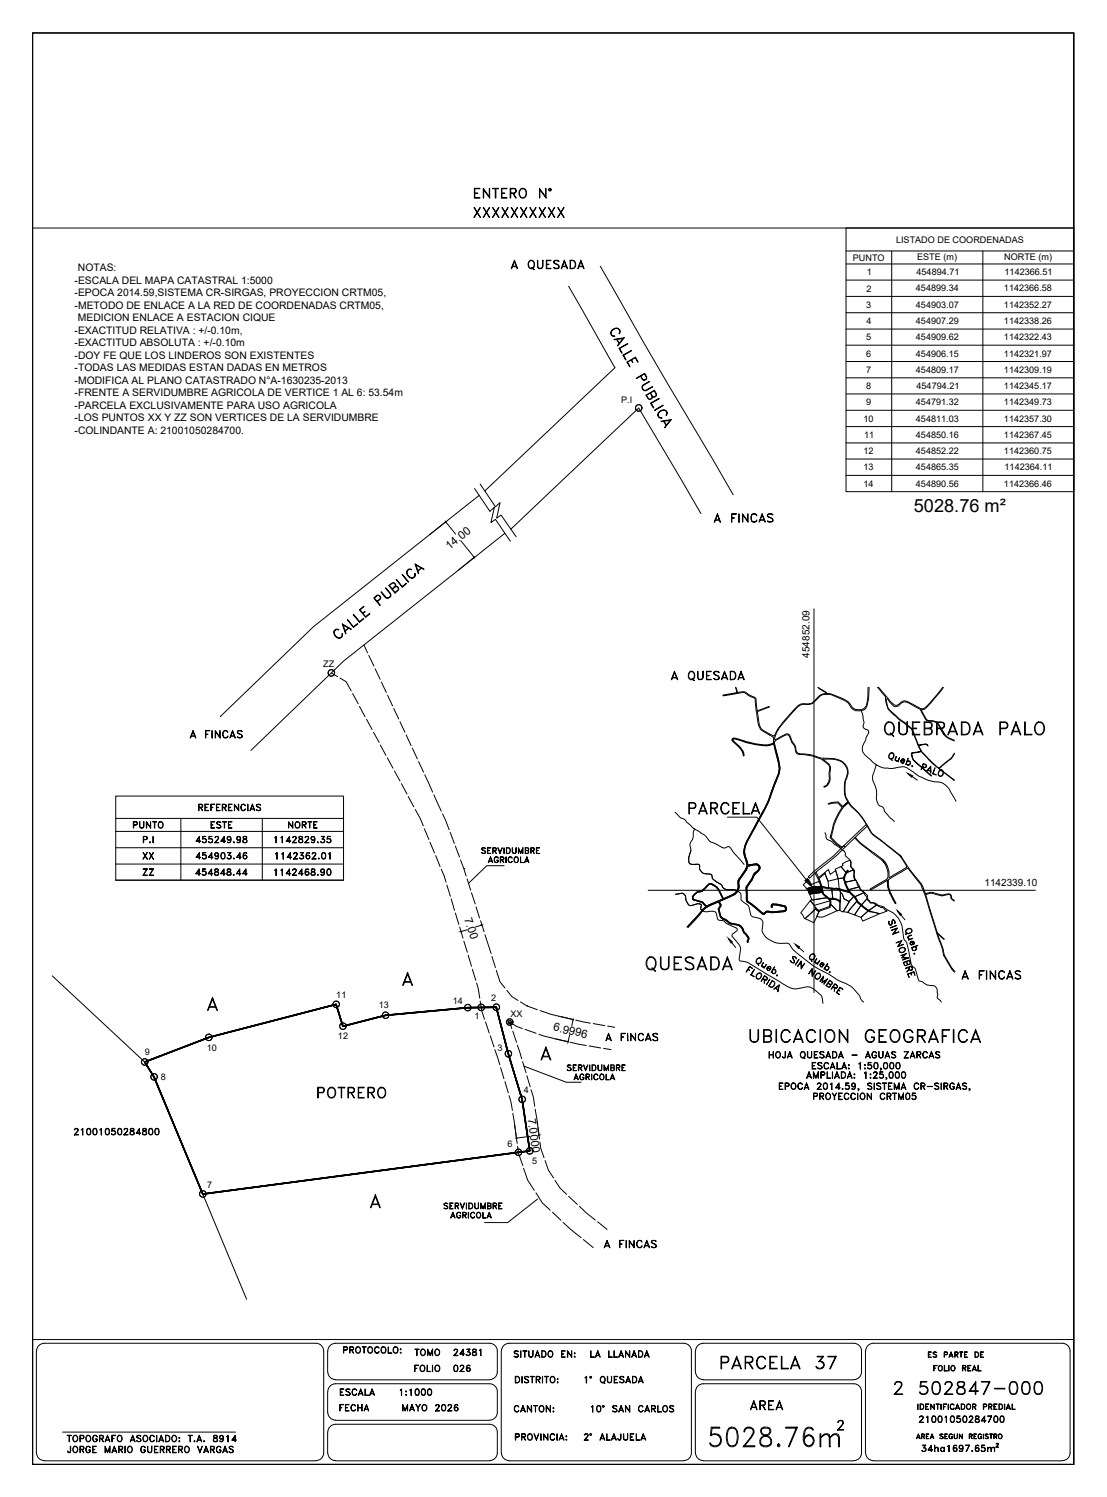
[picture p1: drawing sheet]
<svg xmlns="http://www.w3.org/2000/svg" width="340mm" height="460mm" viewBox="0 0 340 460" stroke-linecap="round" stroke-linejoin="round" font-family="sans-serif">
<defs><g id="words">
<text font-size="10.1" x="216.6" y="445.9">5028.76m</text>
<text font-size="8.4" x="270.6" y="227.5">QUEBRADA PALO</text>
<text font-size="7.9" x="197.2" y="299.5">QUESADA</text>
<g font-size="7.5">
<text x="229.3" y="321.4">UBICACION GEOGRAFICA</text>
<text x="220.1" y="421.9">PARCELA 37</text>
<text x="273.4" y="429.7">2 502847-000</text>
</g>
<text font-size="7.1" x="210.3" y="251.5">PARCELA</text>
<g font-size="6.6">
<text x="144.3" y="68.1">XXXXXXXXXX</text>
<text x="96.3" y="338.7">POTRERO</text>
</g>
<g font-size="6.2">
<text x="144.6" y="62.1">ENTERO N°</text>
<text x="155.9" y="84">A QUESADA</text>
<text x="205" y="210.3">A QUESADA</text>
<text x="229.3" y="434.6">AREA</text>
</g>
<g font-size="5.7">
<text x="218" y="161.6">A FINCAS</text>
<text x="294.2" y="302">A FINCAS</text>
</g>
<text font-size="5.6" x="280.7" y="157.3">5028.76 m²</text>
<g font-size="5.3">
<text x="57.1" y="227.9">A FINCAS</text>
<text x="59.6" y="250.5">REFERENCIAS</text>
<text x="39.9" y="255.8">PUNTO</text>
<text x="63.5" y="255.8">ESTE</text>
<text x="87.5" y="255.8">NORTE</text>
<text x="58.9" y="260.3">455249.98</text>
<text x="83.3" y="260.3">1142829.35</text>
<text x="42.7" y="265.3">XX</text>
<text x="58.9" y="265.3">454903.46</text>
<text x="42.7" y="270.2">ZZ</text>
<text x="58.9" y="270.2">454848.44</text>
<text x="83.3" y="270.2">1142468.90</text>
<text x="184.9" y="321">A FINCAS</text>
<text x="21.5" y="350">21001050284800</text>
<text x="184.5" y="384.5">A FINCAS</text>
<text x="156.6" y="418.4">SITUADO EN: LA LLANADA</text>
<text x="103.4" y="430">ESCALA</text>
<text x="121.7" y="430">1:1000</text>
<text x="103" y="435">FECHA</text>
<text x="122.4" y="435">MAYO 2026</text>
<text x="156.6" y="435.3">CANTON:</text>
<text x="180.3" y="435.3">10° SAN CARLOS</text>
<text x="178.2" y="443.8">2° ALAJUELA</text>
<text x="281.2" y="438.5">21001050284700</text>
<text x="19.4" y="447.7">JORGE MARIO GUERRERO VARGAS</text>
<text x="281.9" y="447.3">34ha1697.65m</text>
</g>
<g font-size="4.9">
<text x="146.8" y="263.5">SERVIDUMBRE</text>
<text x="148.9" y="266.3">AGRICOLA</text>
<text x="172.9" y="330.2">SERVIDUMBRE</text>
<text x="175" y="333">AGRICOLA</text>
<text x="248.7" y="339">PROYECCION CRTM05</text>
<text x="137.2" y="375.4">AGRICOLA</text>
<text x="104.4" y="417">PROTOCOLO:</text>
<text x="126.3" y="417.7">TOMO</text>
<text x="138.3" y="417.7">24381</text>
<text x="126.3" y="422.6">FOLIO</text>
<text x="138.3" y="422.6">026</text>
<text x="19.4" y="444.1">TOPOGRAFO ASOCIADO: T.A. 8914</text>
</g>
<g font-size="3.5">
<text x="138" y="168.9" transform="rotate(-39 138 168.9)">14.00</text>
<text x="142.6" y="282.4" transform="rotate(72 142.6 282.4)">7.00</text>
<text x="169.9" y="316.6" transform="rotate(13 169.9 316.6)">6.9996</text>
<text x="162.1" y="343.9" transform="rotate(82 162.1 343.9)">7.0000</text>
</g>
<g font-size="3.2">
<text x="23.9" y="83.4">NOTAS:</text>
<text x="22.9" y="87.2">-ESCALA DEL MAPA CATASTRAL 1:5000</text>
<text x="22.9" y="91.1">-EPOCA 2014.59,SISTEMA CR-SIRGAS, PROYECCION CRTM05,</text>
<text x="22.9" y="94.9">-METODO DE ENLACE A LA RED DE COORDENADAS CRTM05,</text>
<text x="23.9" y="98.8">MEDICION ENLACE A ESTACION CIQUE</text>
<text x="22.9" y="102.6">-EXACTITUD RELATIVA : +/-0.10m,</text>
<text x="22.9" y="106.5">-EXACTITUD ABSOLUTA : +/-0.10m</text>
<text x="22.9" y="110.3">-DOY FE QUE LOS LINDEROS SON EXISTENTES</text>
<text x="22.9" y="114.1">-TODAS LAS MEDIDAS ESTAN DADAS EN METROS</text>
<text x="22.9" y="117.9">-MODIFICA AL PLANO CATASTRADO N°A-1630235-2013</text>
<text x="22.9" y="121.8">-FRENTE A SERVIDUMBRE AGRICOLA DE VERTICE 1 AL 6: 53.54m</text>
<text x="22.9" y="125.6">-PARCELA EXCLUSIVAMENTE PARA USO AGRICOLA</text>
<text x="22.9" y="129.4">-LOS PUNTOS XX Y ZZ SON VERTICES DE LA SERVIDUMBRE</text>
<text x="22.9" y="133.3">-COLINDANTE A: 21001050284700.</text>
</g>
<g font-size="3.1">
<text x="248.7" y="202.1" transform="rotate(-90 248.7 202.1)">454852.09</text>
<text x="302.5" y="272.2">1142339.10</text>
</g>
<g font-size="2.8">
<text x="275.3" y="74.6">LISTADO DE COORDENADAS</text>
<text x="262" y="80.1">PUNTO</text>
<text x="281.7" y="79.8">ESTE (m)</text>
<text x="308.5" y="79.8">NORTE (m)</text>
<text x="266.2" y="89.6">2</text>
<text x="266.3" y="84.6">1</text>
<text x="281.4" y="89.6">454899.34</text>
<text x="281.6" y="84.6">454894.71</text>
<text x="308.4" y="89.6">1142366.58</text>
<text x="308.6" y="84.5">1142366.51</text>
<text x="266.1" y="94.6">3</text>
<text x="281.4" y="94.6">454903.07</text>
<text x="308.4" y="94.6">1142352.27</text>
<text x="266.2" y="99.6">4</text>
<text x="281.4" y="99.6">454907.29</text>
<text x="308.4" y="99.6">1142338.26</text>
<text x="266.1" y="104.5">5</text>
<text x="281.4" y="104.5">454909.62</text>
<text x="308.4" y="104.5">1142322.43</text>
<text x="266.1" y="109.6">6</text>
<text x="281.4" y="109.6">454906.15</text>
<text x="308.4" y="109.6">1142321.97</text>
<text x="266.1" y="114.6">7</text>
<text x="266.1" y="119.6">8</text>
<text x="281.4" y="114.6">454809.17</text>
<text x="281.6" y="119.6">454794.21</text>
<text x="308.4" y="114.6">1142309.19</text>
<text x="308.4" y="119.6">1142345.17</text>
<text x="190.8" y="124">P.I</text>
<text x="266.1" y="124.6">9</text>
<text x="281.4" y="124.6">454791.32</text>
<text x="308.4" y="124.6">1142349.73</text>
<text x="265.3" y="129.6">10</text>
<text x="281.4" y="129.6">454811.03</text>
<text x="308.4" y="129.6">1142357.30</text>
<text x="265.5" y="134.6">11</text>
<text x="281.4" y="134.6">454850.16</text>
<text x="308.4" y="134.6">1142367.45</text>
<text x="265.3" y="139.6">12</text>
<text x="281.4" y="139.6">454852.22</text>
<text x="308.4" y="139.6">1142360.75</text>
<text x="265.3" y="144.6">13</text>
<text x="265.3" y="149.6">14</text>
<text x="281.4" y="144.6">454865.35</text>
<text x="281.4" y="149.6">454890.56</text>
<text x="308.4" y="149.6">1142366.46</text>
<text x="308.6" y="144.6">1142364.11</text>
<text x="99.3" y="205.1">ZZ</text>
<text x="103.3" y="306.7">11</text>
<text x="116.3" y="309.7">13</text>
<text x="139.1" y="308.4">14</text>
<text x="150.9" y="307.6">2</text>
<text x="145.7" y="313.1">1</text>
<text x="156.8" y="312.4">XX</text>
<text x="63.6" y="323.1">10</text>
<text x="103.8" y="319.4">12</text>
<text x="152.8" y="323">3</text>
<text x="44.5" y="324.3">9</text>
<text x="49.4" y="331.8">8</text>
<text x="160.9" y="336">4</text>
<text x="155.9" y="352.6">6</text>
<text x="163.4" y="357.7">5</text>
<text x="63.6" y="365">7</text>
</g>
</g></defs>
<!-- layer: 1 -->
<g fill="none" stroke="#000" stroke-width=".31">
<path d="M145.8 150.1l4.7 7 1.4-1.2-1.1 4.7 1.4-1 4.6 6.7M147.5 148.7l4.7 7 1.4-1.2-1 4.7 1.3-.9 4.7 6.6M137 160.2l-5 4.1M137 160.5l3 3.6M141.7 166.3l3.9 4.9M145.8 171.2l-5 4M244.4 217.9l-.2 .2M285.8 216.2l-.2 .1M286.1 215.5l-.2 .3M236.3 225.8l1.4 .9M236.3 225.5l1.6 .7M238.8 224.4l-.3 .5"/>
<path d="M254.6 239.9l-.3 .8M35.6 265.5v5M105.5 265.5v5M154.9 266h-5.4l-5.5 5.4M16.1 299.9l28.4 26.5M141.6 286.2l.1 .3M143.5 285.7l-1.7 .5M147.9 284.3l-1.8 .5M148 284.2l.1 .2M170 319.1l4.7 1.1M171.6 312.3l4.7 1M175 318l-.4 1.9"/>
<path d="M176 313.5l-.4 1.8M161 327.6l13 5h4.5M158.1 345.7l.6 4.3M162.7 349.2l-3.9 .5M165 344.7l.6 4.3M165.4 348.8h.1M62.3 366.9l13.5 32.4M165.2 368.5l-9.2 7.2h-7.2"/>
</g>
<!-- layer: PARCELAS -->
<path d="M44.5 326.4l2.8 4.5 15 36 97-12.8-97 12.8-15-36-2.8-4.5 19.6-7.6 39.2-10.2 2 6.8 13.1-3.4 25.2-2.3 8.9-.2 3.6 14.3 4.3 14 2.4 15.9-3.5 .4 3.5-.4-2.4-15.9-4.3-14-3.6-14.3-8.9 .2-25.2 2.3-13.1 3.4-2-6.8-39.2 10.2z" fill="none" stroke="#000" stroke-width=".51"/>
<!-- layer: SERVIDUMBRE -->
<g fill="none" stroke="#000" stroke-width=".31">
<path d="M111.8 198.2l1.1 2.4M101.8 206.8l1.9 1.1M104.5 208.4l1.9 1.1 1.5 2.8M108.3 213.1l1.7 3.1M110.4 217.1l1.7 3.1M113.3 201.4l1.6 3.3M115.3 205.5l1.5 3.3M117.2 209.6l1.5 3.2M119.1 213.6l1.5 3.3M121 217.7l1.5 3.2M112.6 221l1.7 3.2M114.7 225l1.8 3.1"/>
<path d="M116.8 228.9l1.8 3.2M119 232.9l1.7 3.2M121.2 236.9l1.7 3.1M122.9 221.8l1.5 3.2M124.8 225.8l1.5 3.3M126.7 229.9l1.5 3.3M128.6 234l1.5 3.3M130.5 238.1l2.4 5.3M123.3 240.8l1.7 3.2M125.4 244.8l1.7 3.1M127.6 248.8l1.5 2.7 .9 2.3M130.4 254.7l1.4 3.3"/>
<path d="M132.1 258.8l1.4 3.3M133.3 244.2l2.3 5.1M136 250.1l2 4.9M138.3 255.8l1.3 3.4M139.9 260l1.3 3.4M254.4 247l1.1-.4 2-.2 1.4 1.5 1.5-1.4-1.5 1.4M254.6 247.2l1-.3 1.8-.2 1.3 1.4a21.9 21.9 0 0 0-3.7 9.3l1.9 2 1.7 1.2M260.5 246.8a14.3 14.3 0 0 0-4.5 7.9l-.7 2.6 1.9 1.9 1.6 1.2M133.9 262.9l1.3 3.4M135.6 267.1l1.4 4M137.3 272l1.1 3.4M138.6 276.3l1 3.4"/>
<path d="M141.5 264.3l1.7 4.9M142.5 266.9h.1M143.5 270.1l1.1 3.4M144.8 274.3l1.2 3.5M146.2 278.7l1.1 3.4M250.3 268.3l1.4 2.6-.4 .1M250.7 268l.8 1.6M251.7 270.9l.6 2.2a3.4 3.4 0 0 0 2 3 1.78 1.78 0 0 1 .5 2.5M253.4 268.4l-1.8 1.6M254.6 272.8l3 .3M257.7 273.1h.1M258.1 277.1a4.5 4.5 0 0 0-3.1-.8 2.75 2.75 0 0 1 0 2.6l-3.5 1.2-1.2-1.2 .3-.1 .9 .9"/>
<path d="M260.7 273.9l-.9-1.9a3.7 3.7 0 0 1 .6-4.6l.2 .1a3.8 3.8 0 0 0-.2 5.1l.6 1.2 1.4 1.5a11.5 11.5 0 0 0 5.1 4.7l-.2 .3a13.9 13.9 0 0 1-5.3-5l-1.1-1.1-4.1-1-1.1 .1-3.2-.7a3.6 3.6 0 0 0 4.2 3.6l1.4 .6M139.9 280.6l1.1 3.5M141.2 284.9l1 3.4M142.5 289.2l1.1 3.4M143.8 293.5l1 3.5M145.1 297.8l1.1 3.5M147.6 282.9l1.1 3.4M149 287.2l1.9 5.8M151.1 293.9l1.1 3.4M152.5 298.2l1.1 3.5 1.5 1.9M146.4 302.1l1 4.6M147.5 307.6l.5 2.9 .8 2.7"/>
<path d="M149.2 314l1.1 3.5M150.6 318.3l1.2 3.4M155.7 304.3l1.5 1.9 1.9 1.2M157.2 316.1l-.6-2 2.2 1.3 1.7 .7M157.5 316.9l1.2 3.4M159.9 307.9l1.9 1.2 3.3 1.2M161.3 316.3l3.4 1.2M161.8 309.1h.1M165.5 317.8l4.4 1.3M165.9 310.5l5.7 1.8M170.8 319.2l3.5 .9M172.5 312.4l3.5 .9"/>
<path d="M176.8 313.5l4.6 .9M182.2 314.5l3.6 .7M152 322.5l1.5 4.7M153.8 328.1l1 3.4M155.1 332.4l1 3.4M156.4 336.7l1 4.5M158.9 321.1l1.4 4.2M160.5 326.2l1.1 3.5M161.9 330.5l1 3.5M163.1 334.9l.7 2.1 .5 2.9M175.1 320.3l5 1M181 321.4l3.5 .6"/>
<path d="M157.5 342.1l.7 4.8M158.4 347.8l.5 3.6M159 352.3l.3 2.2 1.3 3.7M160.8 359l1.3 3.7 2 3.1M164.4 340.8l.8 4.8M165.3 346.5l.4 3.5M165.9 350.9l.2 1.9 1 3M167.4 356.6l1.1 3 1.6 2.4M164.7 366.6l1.9 3.1 2.4 2.2M169.7 372.5l2.6 2.5M170.5 362.7l1.6 2.5 2 1.8M173 375.6l5.5 4.7"/>
<path d="M174.7 367.6l2.7 2.5M178 370.7l4.9 4.2M183.6 375.4l2.9 2.4M179.2 380.9l3 2.5"/>
</g>
<!-- layer: Calles -->
<g fill="none" stroke="#000" stroke-width=".31">
<path d="M248.3 270.2l1 1.6 2.6-1.1 .4 1.4 .4 .3-2.3 .3-.1-.3-2.3 .7-1.2-1.2zM248.7 274.7l4-.5 .3 .5 1.2 1.1-4.8 .8zM247.3 282.3l3.3-3.1 1.1 .8-1.6 3.5z"/>
<circle cx="196.2" cy="125.4" r="1"/>
<circle cx="196.2" cy="125.3" r=".98"/>
<circle cx="101.8" cy="206.8" r=".98"/>
<circle cx="64.1" cy="318.8" r="1.02"/>
<circle cx="64.2" cy="318.8" r=".98"/>
<circle cx="103.2" cy="308.6" r="1.02"/>
<circle cx="103.3" cy="308.6" r=".98"/>
<circle cx="105.3" cy="315.3" r=".98"/>
<circle cx="105.4" cy="315.3" r=".98"/>
<circle cx="118.5" cy="312" r=".98"/>
<circle cx="143.7" cy="309.6" r="1"/>
<circle cx="143.7" cy="309.6" r=".98"/>
<circle cx="147.8" cy="309.6" r="1"/>
<circle cx="147.9" cy="309.6" r=".98"/>
<circle cx="152.4" cy="309.5" r=".98"/>
<circle cx="152.5" cy="309.5" r=".98"/>
<circle cx="156.5" cy="314.1" r=".49"/>
<circle cx="156.6" cy="314.1" r=".98"/>
<circle cx="156.6" cy="314.1" r=".48"/>
<circle cx="44.5" cy="326.4" r="1"/>
<circle cx="44.5" cy="326.3" r=".98"/>
<circle cx="47.3" cy="330.9" r="1.02"/>
<circle cx="47.3" cy="330.9" r=".98"/>
<circle cx="156.2" cy="323.8" r="1"/>
<circle cx="156.2" cy="323.8" r=".98"/>
<circle cx="160.4" cy="337.8" r="1"/>
<circle cx="160.4" cy="337.8" r=".98"/>
<circle cx="159.3" cy="354.1" r="1"/>
<circle cx="159.3" cy="354.1" r=".98"/>
<circle cx="162.7" cy="353.7" r="1"/>
<circle cx="162.8" cy="353.6" r=".98"/>
<circle cx="62.3" cy="366.9" r="1"/>
<circle cx="62.3" cy="366.9" r=".98"/>
</g>
<!-- layer: MACHOTE$0$4 -->
<path d="M10 70.1h319.9M10 411.6h319.9" fill="none" stroke="#000" stroke-width=".31"/>
<path d="M10 10.1h319.9v440h-319.9z" fill="none" stroke="#000" stroke-width=".51"/>
<!-- layer: TEX -->
<g fill="none" stroke="#000" stroke-width=".31">
<path d="M158.3 422.9h.7a1.11 1.11 0 0 1 .7 1.1 1.11 1.11 0 0 1-.7 1h-.7zM158.4 423.1a.97 .97 0 0 1 1.1 .5 .97 .97 0 0 1-.2 1.2h-.9zM160.3 422.9l.1 2.1zM161.1 423.3a.81 .81 0 0 1 1.3 0l-.5-.2-.7 .2 .1 .3 1 .6 .1 .5-.2 .1a.81 .81 0 0 1-1.1-.1l.4 .1 .8-.1-.1-.5-1-.6zM162.9 422.9l1.2 .2zM163.4 423.1v1.9l.2-1.9M164.8 423.9l.9-.1 .2-.5-.4-.2h-.7l-.1 1.9v-2.1l1.2 .2v.7l-1.1 .2M165.3 424l.6 1-.5-1M166.6 422.9l.1 2.1zM167.3 422.9l1.2 .2zM167.8 423.1v1.9l.2-1.9M169.2 423.3l.2-.2a.99 .99 0 0 1 1.2 .6 .99 .99 0 0 1-.7 1.3 1.07 1.07 0 0 1-.7-1.7z"/>
<path d="M169.4 423.1a.86 .86 0 0 1 1.1 .9 .86 .86 0 0 1-1.1 .8l-.3-.6zM171.2 423.7l.3 .1zM171.3 423.7l.1 .1zM171.3 424.7l.1 .3zM171.3 424.8h.1M179.7 423.3l.5-.4v2.1l-.1-1.9zM184.6 423.3l.4-.4a1.02 1.02 0 0 1 1 1.1 1.02 1.02 0 0 1-1 1l-.6-.8zM184.8 423.1h.2a.87 .87 0 0 1 .8 1 .87 .87 0 0 1-1 .7 1.16 1.16 0 0 1 0-1.7zM185.2 424.7l.6 .5zM186.6 422.9l.2 1.8 .3 .1h.5l.2-.4 .1-1.5v1.5l-.3 .4-.5 .2-.4-.3zM188.7 422.9h1.1l-1 .2v1.7l1 .2h-1.1zM188.8 423.9h.6l-.6 .1"/>
<path d="M190.6 423.1a.81 .81 0 0 1 1.1 .2l-.4-.2-.8 .2 .1 .3 1 .6 .1 .5a.81 .81 0 0 1-1.3 0l.5 .1 .7-.1-.1-.6-1-.5-.1-.3zM192.4 424.5h1.1M192.5 424.4h.9M193 422.9l.7 2.1-.7-1.7-.8 1.7zM194.3 422.9a1.09 1.09 0 0 1 1.3 .6 1.09 1.09 0 0 1-.3 1.3l-1 .2zM194.4 423.1h.5a.96 .96 0 0 1 .7 .9 .96 .96 0 0 1-.7 .8h-.5zM196.3 424.5h1.1M196.4 424.4h1M196.9 422.9l.7 2.1-.7-1.7-.8 1.7zM19.2 440.1h53.1M158.4 441.5l1-.1v-.6l-1-.1-.1 1.9v-2l1.1 .1 .2 .3-.2 .5-1 .1M160.3 441.5l1-.1v-.6l-1-.1-.1 1.9v-2l1.1 .1 .2 .3-.2 .5-1 .1"/>
<path d="M160.8 441.6l.7 1-.6-1M162.2 440.8a.93 .93 0 0 1 1.3 .2 .93 .93 0 0 1-.1 1.3 .93 .93 0 0 1-1.3-.2 .93 .93 0 0 1 .1-1.3zM162.4 440.8a.63 .63 0 0 1 .7-.1 .63 .63 0 0 1 .3 .7 .82 .82 0 0 1-.7 1.1 1.04 1.04 0 0 1-.3-1.7zM164 440.6l.8 1.7 .7-1.7-.7 2zM166.1 440.6l.1 2zM167 440.6l1.2 1.7 .1-1.7v2l-1.2-1.8-.1 1.8zM169.2 440.8l.7-.2 .5 .4a.7 .7 0 0 0-.8-.3 .7 .7 0 0 0-.5 .7v.4a.7 .7 0 0 0 .5 .7 .7 .7 0 0 0 .8-.4 .82 .82 0 0 1-1.1 .4 .82 .82 0 0 1-.3-1.1zM171.1 440.6l.1 2zM172 442.1h1.1M172 442h1M172.5 440.6l.8 2-.8-1.8-.7 1.8zM173.9 442.4l.2 .1z"/>
<path d="M173.9 441.2l.2 .3zM173.9 441.4h.1M282.1 440.7l.6 1.4-.6-1.3-.5 1.3zM283.1 440.7l.9 .2-.1 .5h-.7l.8-.2-.1-.4-.7-.1v1.4zM284.6 442.1v-1.4h.8h-.9v1.4M286.3 440.7l.6 1.4-.6-1.3-.5 1.3zM288.7 440.8l.4-.1 .7 .1h-1l.1 .4 .8 .3 .1 .4-.4 .2-.7-.2a.5 .5 0 0 0 .6 .2 .5 .5 0 0 0 .3-.6l-.8-.3zM290.3 442.1v-1.4h.8h-.8v1.4M291.7 440.8l.5-.1 .4 .3a.59 .59 0 0 0-.8-.1 .59 .59 0 0 0-.1 .8 .59 .59 0 0 0 .8 .1v-.3h-.3h.4a.58 .58 0 0 1-.7 .6 .58 .58 0 0 1-.4-.9zM293.1 440.7l.1 1 .4 .4 .5-.4v-1v1l-.2 .4-.7-.2zM294.7 440.7l.9 1.2 .1-1.2v1.4l-.9-1.3-.1 1.3zM297.8 440.7l.9 .2-.1 .4-.8 .1 .8-.2-.1-.4-.7-.1v1.4z"/>
<path d="M299.3 442.1v-1.4h.7h-.8v1.4M300.6 440.8l.6-.1 .4 .3a.58 .58 0 0 0-.8-.2 .58 .58 0 0 0-.3 .7 .48 .48 0 0 0 .5 .6 .48 .48 0 0 0 .5-.6h-.3h.4a.58 .58 0 0 1-.8 .6 .58 .58 0 0 1-.3-.9zM302.1 440.7v1.4zM302.6 440.8l.4-.1 .6 .1h-.9l.1 .4 .7 .3v.6l-.9-.2h.9v-.4l-.7-.3zM304 440.7h.9zM304.4 440.7v1.4l.1-1.4M305.3 440.7l1 .2-.2 .5h-.7l.8-.2-.1-.4-.7-.1v1.4z"/>
<circle cx="181.5" cy="423.2" r=".29"/>
<circle cx="181.5" cy="423.2" r=".16"/>
<circle cx="307.2" cy="441.3" r=".62"/>
<circle cx="307.3" cy="441.3" r=".7"/>
</g>
<!-- layer: MARCO-INTERNO -->
<g fill="none" stroke="#000" stroke-width=".31">
<path d="M97 412.8h-83.4a2.38 2.38 0 0 0-2.4 2.4v31.3M97.1 412.8a2.38 2.38 0 0 1 2.3 2.4v31.3M100.6 415.2v6.4M100.7 415.2a2.38 2.38 0 0 1 2.4-2.4h47.3a2.38 2.38 0 0 1 2.4 2.4v6.4M154 415.2v31.3M156.4 412.8h53.6M156.4 412.8a2.38 2.38 0 0 0-2.3 2.4M210 412.8a2.38 2.38 0 0 1 2.4 2.4v31.3M213.6 415.2v6.4M213.7 415.2a2.38 2.38 0 0 1 2.4-2.4h46.2a2.38 2.38 0 0 1 2.4 2.4v6.4M265.9 415.2v31.3M268.3 412.8h58.1a2.38 2.38 0 0 1 2.3 2.4v31.3"/>
<path d="M268.3 412.8a2.38 2.38 0 0 0-2.4 2.4M100.6 427.6v6.5M100.7 421.6a2.38 2.38 0 0 0 2.4 2.4M100.7 427.6a2.38 2.38 0 0 1 2.4-2.4h47.3a2.38 2.38 0 0 1 2.4 2.4v6.5M100.7 434a2.38 2.38 0 0 0 2.4 2.4M103.1 424h47.3M103.1 436.5h47.3M152.8 421.6a2.38 2.38 0 0 1-2.4 2.4M152.8 434a2.38 2.38 0 0 1-2.4 2.4M213.6 427.6v18.9M213.7 421.6a2.38 2.38 0 0 0 2.4 2.4M213.7 427.6a2.38 2.38 0 0 1 2.4-2.4h46.2a2.38 2.38 0 0 1 2.4 2.4v18.9"/>
<path d="M216 424h46.3M264.7 421.6a2.38 2.38 0 0 1-2.4 2.4M11.2 446.5a2.38 2.38 0 0 0 2.4 2.3M13.6 448.9h83.4M99.4 446.5a2.38 2.38 0 0 1-2.3 2.3M100.6 440.1v6.4M100.7 440.1a2.38 2.38 0 0 1 2.4-2.4h47.3a2.38 2.38 0 0 1 2.4 2.4v6.4M100.7 446.5a2.38 2.38 0 0 0 2.4 2.3M103.1 448.9h47.3M152.8 446.5a2.38 2.38 0 0 1-2.4 2.3M154.1 446.5a2.38 2.38 0 0 0 2.3 2.3M156.4 448.9h53.6"/>
<path d="M212.4 446.5a2.38 2.38 0 0 1-2.4 2.3M216 448.9h46.3M264.7 446.5a2.38 2.38 0 0 1-2.4 2.3M265.9 446.5a2.38 2.38 0 0 0 2.4 2.3M268.3 448.9h58M328.7 446.5a2.38 2.38 0 0 1-2.3 2.3"/>
</g>
<!-- layer: LP -->
<path d="M174.7 88l14.2 25-40 37.9M184.4 81.8a2017 2017 0 0 0 34.5 59.3l6.3 10.9M147.2 152.2l-50.9 40.4-28.7 27.6M215.3 157.8l-19.1-32.4-39.3 37.2M155.1 163.9l-49.5 39.2-28.5 27.5" fill="none" stroke="#000" stroke-width=".31"/>
<!-- layer: 2 -->
<g fill="none" stroke="#000" stroke-width=".31">
<path d="M188.2 101.2a1.28 1.28 0 0 1 1.5-.4 1.28 1.28 0 0 1 .7 1.5l-.2 .3a1.15 1.15 0 0 0-.3-1.6 1.15 1.15 0 0 0-1.6 .4 1.02 1.02 0 0 0-.6 .9 1.02 1.02 0 0 0 .6 .9l.5 .1a1.13 1.13 0 0 1-1.2-.7 1.13 1.13 0 0 1 .6-1.4zM188.6 104.3l3.2-.5-2.1 2.5 1.7-2.3zM189.4 104.2l.8 1.5M189.5 104.3l.8 1.2M190.2 107l2.6-1.4-2.4 1.5 .7 1.4zM191.4 109.1l2.6-1.4-2.4 1.5 .7 1.4zM192.6 111.3l2.6-1.5 .8 1.4-.9-1.3-2.3 1.4 .7 1.4zM194.1 110.6l.3 .7-.5-.7M196.9 115.5l.5 1.1a.71 .71 0 0 0 .8 0 .71 .71 0 0 0 .4-.7l-.6-1-2.5 1.3 2.6-1.5 .6 1.5a.8 .8 0 0 1-1.3 .4l-.6-1M197.3 118.6l2.2-1.4-1.8 1.2a.87 .87 0 0 0-.2 1.1 .87 .87 0 0 0 1.1 .4l1.8-1.1-1.8 1.2a1.04 1.04 0 0 1-1.1-.3 1.04 1.04 0 0 1-.2-1.1zM199.8 123.9l2.6-1.5 .2 .1-2.5 1.4 .8 1.4zM199.9 120.7l.8 1.2 .8-.5-.5-1.3-2.4 1.3 .9 1.2 .8-.5-.5-1.3"/>
<path d="M200.3 121.6l.1 .7-.9 .5-.5-.4-.6-1 2.6-1.5 .7 1.5a.77 .77 0 0 1-1.1 .6l-.4-.3M201.1 126l2.5-1.5 .2 .1zM202.6 126.4a1.33 1.33 0 0 1 1.4-.5 1.33 1.33 0 0 1 1 1.1l-.3 .7 .2-.6a1.01 1.01 0 0 0-1.6-.9 1.24 1.24 0 0 0-.8 2l.8 .3a1.11 1.11 0 0 1-1.2-.8 1.11 1.11 0 0 1 .5-1.3zM203.1 129.4l3.1-.5-2 2.6 1.7-2.3zM203.8 129.4l.9 1.4M204 129.4l.7 1.2M121.7 178.1l1.9 2.1 1.2-1 .1 .2-1.3 1zM123.5 176.6l2 2.2-.1 .1zM125.1 175.3a.96 .96 0 0 1 1.4-.3 1.05 1.05 0 0 0-1.3 .3 1.05 1.05 0 0 0 0 1.3 1.28 1.28 0 0 0 2.1 .5l.2-.9a1.09 1.09 0 0 1-.5 1.4 1.09 1.09 0 0 1-1.4-.3 1.56 1.56 0 0 1-.5-2zM127.5 173.3l2.8 1.6-2.5-1.3 .7 2.7zM129.4 174.5l-1.1 .9M129.6 174.5l-1.3 1.1"/>
<path d="M102.7 193.8a1.04 1.04 0 0 1 1.4-.3 1.05 1.05 0 0 0-1.2 .3 1.05 1.05 0 0 0 0 1.3 1.33 1.33 0 0 0 2.1 .5v-.8a1.01 1.01 0 0 1-.4 1.3 1.01 1.01 0 0 1-1.3-.4 1.69 1.69 0 0 1-.6-1.9zM105.2 191.7l2.8 1.6-.2 .1-2.4-1.3 .8 2.7zM106.7 190.5l1.9 2.1 1.2-1 .1 .1-1.3 1.1zM107.1 192.9l-1.2 1M107.3 192.9l-1.4 1.2M108.5 188.9l.1-.1 1.9 2.2 1.3-.9-1.4 1.1zM110.4 187.4l1.4-1.1-1.2 1.1 1.7 2.1 1.2-1 .2 .1-1.4 1.1zM111.4 188.4l.7-.5 .1 .1-.7 .5M115.8 184.7l.9-.6a.69 .69 0 0 0 0-.9 .69 .69 0 0 0-.8-.2l-.9 .8 1.8 2.2-.1 .1-1.9-2.4 1-.8h.5a.78 .78 0 0 1 .5 1.2l-.8 .8M117 182l.2-.2 1.3 1.7a.87 .87 0 0 0 1.1 0 .87 .87 0 0 0 .2-1.1l-1.4-1.7 1.6 1.6a1.03 1.03 0 0 1-.3 1.4 1.03 1.03 0 0 1-1.3-.1zM120.5 180.9l1-1-.3-.6-.4-.1-1.2 .7 1.7 2.1 1.1-1-.4-.6-.3-.2-1.1 .9M121.2 180.3a.81 .81 0 0 1 .9 0 .81 .81 0 0 1 .4 .8l-1.2 1.2-1.9-2.4 .9-.7 .7-.2 .5 .5-.2 .9"/>
<path d="M125.2 298.8l1.5 4h-.1l-1.4-3.4-1.3 3.4h-.2zM64.1 309.5h2.3M64.3 309.3h1.9M65.3 306.5l1.5 4h-.2l-1.3-3.4-1.4 3.4h-.1zM124.1 301.8h2.3M124.3 301.7h1.9M166.6 324.8h2.2M166.8 324.6h1.9M167.7 321.7l1.5 4h-.2l-1.3-3.4-1.3 3.4h-.2zM114.2 370.2h2.3M114.4 370h1.9M115.3 367.1l1.5 4h-.2l-1.3-3.4-1.3 3.4h-.2z"/>
<path d="M136.4 369.9l.4-.2 .8 .2h-1.1l.1 .4 .8 .3 .2 .6-.4 .3-.8-.3a.57 .57 0 0 0 .7 .2 .57 .57 0 0 0 .3-.6l-.9-.5zM138.3 369.8l.9-.1h-1v1.8M139.9 370.6l.9-.2v-.5l-.9-.1-.1 1.7v-1.8l1 .2v.7h-.9M141.4 369.7l.6 1.5 .7-1.5-.7 1.8zM143.3 369.7v1.8zM144 369.7h.7a1.01 1.01 0 0 1 .5 .9 1.01 1.01 0 0 1-.5 .9h-.7zM145.8 369.7l.2 1.5 .4 .2 .5-.2 .1-1.5-.1 1.5-.4 .3-.4-.1-.3-.4zM147.7 369.7l.7 1.5 .7-1.5v1.8l-.1-1.4-.6 1.4-.6-1.4-.1 1.4zM150.4 370.6l.4-.2v-.5l-1-.2v1.8M151.6 370.6l.8-.2v-.5l-.8-.1-.2 1.7v-1.8l1.1 .2-.1 .7h-.8M153.3 369.8l.9-.1h-1v1.8h1l-.9-.1M153.3 370.6h.5h-.5"/>
</g>
<!-- layer: 1 -->
<path d="M136.9 160.4l.1 .2zM145.5 171.2l.2 .1zM141.6 286.3l.2-.1zM147.8 284.3h.2zM174.5 319.9v.2zM165.4 348.8h.2z" fill="#000" stroke="#000" stroke-width=".31"/>
<!-- layer: Datos -->
<g fill="none" stroke="#000" stroke-width=".31">
<path d="M285.2 415.4h.9l-.9 .1v1.5l.9 .1h-.9zM285.2 416.2h.6l-.6 .1M286.6 415.6l.4-.2 .8 .2h-1.1l.3 .5 .7 .4-.1 .5-.6 .1-.4-.3 .4 .2 .7-.2-.2-.4-.8-.4zM286.8 419.6h1l-.8 .1v1.6zM288.4 419.8a.69 .69 0 0 1 .9 0 .69 .69 0 0 1 .2 .9 .68 .68 0 0 1-.9 .6 .68 .68 0 0 1-.4-1zM290.1 419.6l.1 1.6 .9 .1h-1zM290.1 416.2l.9-.1v-.5l-.9-.1v1.6v-1.7l.9 .2v.6l-.9 .1M291.5 419.6v1.7zM291.7 416.7h.9M291.7 416.7h.8M292.2 415.4l.6 1.7-.6-1.5-.7 1.5zM292.4 419.7a.76 .76 0 0 1 1.1 .8 .76 .76 0 0 1-1.2 .5l-.2-.7z"/>
<path d="M293.4 416.2l.8-.1v-.5l-.8-.1-.1 1.6v-1.7l1 .2-.1 .6-.8 .1M293.8 416.3l.5 .8-.5-.8M294.8 415.4l1 .1zM295.2 415.5v1.6l.1-1.6M296.3 415.4h.9l-.8 .1v1.5l.8 .1h-.9zM296.4 416.2h.5l-.5 .1M299.3 419.6l.7 1.7-.7-1.5-.7 1.5zM299.5 415.4h.6a.87 .87 0 0 1 .6 .9 .87 .87 0 0 1-.6 .8h-.6zM299.6 415.5h.5a.86 .86 0 0 1 0 1.5h-.5zM300.4 419.6l.1 1.6 .9 .1h-1zM301.2 415.4h1l-.9 .1v1.5l.9 .1h-1zM301.3 416.2h.5l-.5 .1"/>
<path d="M281.9 431.4l.1 1.7zM282.6 431.4h.6a.87 .87 0 0 1 .6 .9 .87 .87 0 0 1-.6 .8h-.6zM282.8 431.5a.79 .79 0 0 1 .9 .8 .79 .79 0 0 1-.9 .7zM284.4 431.4v1.7M284.4 432.2h.5l-.5 .1M284.4 431.5v1.5M285.9 431.4l1.1 1.5v-1.5v1.7l-1-1.5-.1 1.5zM287 420.4h.4l-.4 .1M288 431.5v1.6l.1-1.6M289.1 431.4v1.7zM289.8 431.4h1l-.9 .1v1.6zM289.9 432.2h.5l-.5 .1"/>
<path d="M291.3 431.4v1.7zM292 431.6l.7-.2 .4 .4-.2-.2a.71 .71 0 0 0-1 .7 .71 .71 0 0 0 1 .6l.2-.2v.2a.81 .81 0 0 1-1.2-.1 .81 .81 0 0 1 .1-1.2zM294.1 431.4l.7 1.7-.7-1.5-.6 1.5zM295.3 431.4h.5a.87 .87 0 0 1 .6 .9 .87 .87 0 0 1-.6 .8h-.5zM295.4 431.5a.79 .79 0 0 1 1 .8 .79 .79 0 0 1-1 .7zM295.8 420.4l.7-.1 .2-.4-.9-.2-.1 1.6v-1.7l1 .2v.5l-.9 .2M296.2 420.5l.5 .8-.5-.8M297.4 421.2v-1.5l.9-.1h-1v1.7M297.4 420.4h.5l-.5 .1M298.8 432.2l.9-.1v-.5l-.9-.1v1.6v-1.7l.9 .1 .1 .3-.1 .4-.9 .1M298.8 420.9h1M298.9 420.8h.8"/>
<path d="M299.3 432.3l.5 .8-.5-.8M302.2 432.2h.6l.3-.4-.3-.3h-.6l-.1 1.6v-1.7l1 .2v.5l-.9 .2M303.8 432.2l.8-.1v-.5l-.8-.1-.1 1.6v-1.7l1 .2-.1 .6-.8 .1M304.2 432.3l.5 .8-.4-.8M305.3 431.4v1.7M305.4 432.2h.5l-.5 .1M305.4 431.5v1.5M306.9 431.4h.6a.91 .91 0 0 1 .5 .9 .91 .91 0 0 1-.5 .8h-.6zM307 431.5a.85 .85 0 0 1 .9 .4 .85 .85 0 0 1-.1 1l-.8 .1zM308.5 431.4l.2 1.7zM309.8 431.4l.7 1.7-.7-1.5-.7 1.5zM310.9 431.4l.1 1.6 .9 .1h-1z"/>
<circle cx="288.9" cy="420.4" r=".7"/>
<circle cx="292.8" cy="420.4" r=".7"/>
<circle cx="297.6" cy="432.2" r=".77"/>
<circle cx="297.6" cy="432.2" r=".71"/>
</g>
<!-- layer: 0 -->
<g fill="none" stroke="#000" stroke-width=".31">
<path d="M250.1 187.1v117.9M273.4 231.5a.76 .76 0 0 1 .9-.1 .76 .76 0 0 1 .3 .9l-.2 .5a.74 .74 0 0 1-.9 .4 .74 .74 0 0 1-.4-1zM273.5 231.6a.63 .63 0 0 1 .8-.1 .63 .63 0 0 1 .2 .8l-.1 .5a.67 .67 0 0 1-.9 .4 .67 .67 0 0 1-.4-.9zM273.7 233l.4 .6zM275.3 232.4l-.2 1.2 .9 .1-.6 .2-.4-.3zM276.3 232.8l-.4 1.3zM276.9 233.6l.9 .3v-.4a.53 .53 0 0 0-.7-.1 .53 .53 0 0 0-.1 .7 .53 .53 0 0 0 .7 .2v.1a.65 .65 0 0 1-.9-.2 .65 .65 0 0 1 .2-.9 .65 .65 0 0 1 .9 .3v.4l-1-.3M278.7 234a.65 .65 0 0 1 .9 .2 .65 .65 0 0 1-.3 .9 .65 .65 0 0 1-.9-.4l.4 .3a.58 .58 0 0 0 .8-.3 .58 .58 0 0 0-.5-.8zM279 233l-.7 1.9zM280.1 235.4h.3l-.2 .2zM280.2 235.4h.1M283.4 235.5l.9 .3 .2-.6-.8-.4-.7 1.8 .6-1.9 .8 .2 .3 .5-.7 .5-.7-.2"/>
<path d="M284.9 236.7l1.1 .4M285 236.6l.9 .3M285.9 235.5l.1 2.1-.2-1.9-1.3 1.4zM287.2 235.9l-.6 1.8 1 .5-1.1-.4zM288.5 237.1a.67 .67 0 0 1 .8-.4 .67 .67 0 0 1 .5 .9 .9 .9 0 0 1-1.2 .8 .89 .89 0 0 1-.1-1.3zM288.5 236.9a.74 .74 0 0 1 1-.2 .74 .74 0 0 1 .3 .9 .86 .86 0 0 1-1.1 1 .86 .86 0 0 1-.3-1.5zM199.1 273.6h119M229.9 297.8l.4 .4-.5-.3M230.3 297l.9 .7-.9-.6-1 1.6zM231.7 297.8l-.9 1.8 .8 .6-1-.6zM232.6 294.7a.83 .83 0 0 1 1.3-.1 .83 .83 0 0 1-.2 1.3l-.5 .3a.83 .83 0 0 1-.9-.5 .83 .83 0 0 1 .3-1zM232.6 299.3a.83 .83 0 0 1 1.3-.1 .83 .83 0 0 1-.2 1.3 .77 .77 0 0 1-1.1 .3 .77 .77 0 0 1-.3-1.1z"/>
<path d="M232.7 294.7l.2-.2a.64 .64 0 0 1 .8 .1 .64 .64 0 0 1 .1 .8 .85 .85 0 0 1-1.2 .6 .85 .85 0 0 1 .1-1.3zM232.7 299.4a.67 .67 0 0 1 .9-.3 .67 .67 0 0 1 .2 1l-.4 .6-.7 .1-.4-.4zM232.9 295.9l.1 .7zM234.5 295.7l-.4 1.1 .8 .3-.6 .1-.4-.4zM235.4 296.3l-.7 1.2zM235.8 297.3l.9 .5 .1-.4a.55 .55 0 0 0-1-.1 .55 .55 0 0 0 .5 .9h.2a.65 .65 0 0 1-.9-.4 .65 .65 0 0 1 .4-.8 .65 .65 0 0 1 .9 .4l-.2 .5-.9-.6M237.5 298a.63 .63 0 0 1 .8 .4 .63 .63 0 0 1-.4 .8 .63 .63 0 0 1-.8-.6l.3 .4a.59 .59 0 0 0 .8-.2 .59 .59 0 0 0-.3-.8zM237.9 297.1l-1 1.7zM238.6 299.6l.2 .3h-.2zM238.7 299.7h.1M243.5 294.1l.3-.2a.76 .76 0 0 1 .9 .8l-.6-.7h-.5l-.1 .4 .6 1-.2 .5-.6-.1-.5-.7 .9 .8 .3-.5zM245.4 294.8l-1.1 1.7z"/>
<path d="M246.1 295.3l.1 2.1 1-1.3-1.1 1.6v-2.1l-1.1 1.4zM249 293.4a.82 .82 0 0 1 1.3 0 .82 .82 0 0 1-.3 1.3 .76 .76 0 0 1-1.1 .2 .76 .76 0 0 1-.2-1.1zM249.2 294.7l.2 .7zM249.5 297.6l.1 2.1 1-1.3-1.1 1.6-.1-2.1-1 1.3zM250.8 299.4a.76 .76 0 0 1 1-.3 .76 .76 0 0 1 .2 1.1l-.3 .4a.76 .76 0 0 1-1 .2 .76 .76 0 0 1-.3-1.1zM250.8 299.4a.64 .64 0 0 1 .9-.2 .64 .64 0 0 1 .2 .9 .93 .93 0 0 1-1.3 .6 .87 .87 0 0 1 .2-1.3zM250.9 294.5l-.5 1.1 .3 .3h.5l-.6 .1-.3-.4zM251.8 295.2l-.7 1.1zM252.2 296.1l.7 .5 .1-.3a.56 .56 0 0 0-.9-.1 .56 .56 0 0 0 .4 .9h.2a.61 .61 0 0 1-.8-.4 .61 .61 0 0 1 .5-.8 .61 .61 0 0 1 .7 .6l-.1 .3-.9-.6M253 299.9l-.3 1.9 1.6-1-1.2 1.7 .8-1.4-1.4 .9 .3-1.6-1 1.2zM253.8 296.9a.64 .64 0 0 1 .8 .5 .64 .64 0 0 1-.5 .7 .64 .64 0 0 1-.7-.6l.2 .4a.57 .57 0 0 0 .8-.1 .57 .57 0 0 0-.1-.8zM254.3 296.1l-1.2 1.6z"/>
<path d="M254.8 298.7l.3 .1zM254.9 298.7h.1M273.1 283.1v.5l.4 .7 .5-.4 .1-1.1 .5-.1a.75 .75 0 0 1 .3 1.1v-.5l-.5-.6-.3 .2v.9a.51 .51 0 0 1-.8 .5l-.3-.7zM273.5 285.1l1.9-.7zM273.8 285.8l1.9-.7-1.2 1.8 1.7-.5-1.9 .7 1.2-1.8zM275.3 289.7l1.8-.7-1.1 1.7 1.6-.5-1.9 .7 1.2-1.7zM276.4 291.5a.93 .93 0 0 1 1.1-.4 .93 .93 0 0 1 .6 .9 1 1 0 0 1-1 .8 1 1 0 0 1-.9-.9zM276.5 291.6l.2-.2a1.02 1.02 0 0 1 1.4 .3 .89 .89 0 0 1-.8 .9 .89 .89 0 0 1-1-.7zM276.7 293.7l1.9-.7-1.4 1.2 1.9 .2-1.9 .6 1.4-.6h-1.6l1.2-1.2zM277.6 295.8l1.7-.6 .3 .9-.6 .2-.5-.8 .2 .9-.6 .3zM278.4 285.7a.88 .88 0 0 1 1.2-.4 .88 .88 0 0 1 .4 1.1 .98 .98 0 0 1-1 .5 .98 .98 0 0 1-.8-.8zM278.5 285.8l.3-.2a.85 .85 0 0 1 1.3 .3 .89 .89 0 0 1-.8 .9 .89 .89 0 0 1-1-.8z"/>
<path d="M278.6 286.5l-.3 .7zM278.7 296.1l.3 .3 .6-.2-.2-1.2-1.9 .7 .6 1.1 .5-.1 .2-.6M278.8 299.3l1.9-.7 .4 1.1-.4-1-1.7 .7 .3 1zM278.9 287.9l1.1-.5-1 .5v.4l.5 .3-.4-.1zM279.1 288.8l1.3-.4zM279.2 297.3l.5 .9 .5-.3-.2-.9-1.8 .7 1.8-.9 .4 .8-.2 .6h-.7l-.4-.9M279.3 297.8l-.7 .9 .7-.9M279.8 299l.3 .6-.3-.5M280 289.3l.4 1.1a.66 .66 0 0 0 .4-.9 .66 .66 0 0 0-.9-.4 .66 .66 0 0 0-.4 .9l.5 .5-.1-.2a.53 .53 0 0 1-.1-.8 .53 .53 0 0 1 .7-.1 .53 .53 0 0 1 .2 .8h-.2l-.3-.9M280 291.2l1.9-.6zM280.4 291.2l-.1 .4a.59 .59 0 0 0 .8 .4 .59 .59 0 0 0 .3-.8l-.3-.3a.62 .62 0 0 1 .4 .9 .62 .62 0 0 1-.9 .3 .62 .62 0 0 1-.2-.9zM280.8 293l.3 .1-.2 .1z"/>
<path d="M280.9 293h.1M234.4 300.7l.9 .4 .3-.5-.7-.7-1 1.7 1-1.8 .8 .6-.1 .7-.3 .1-.9-.4M234.8 301v1.2l.1-1.1M236.5 300.8l-1 1.8zM237.2 301.3l.6 .4a1.1 1.1 0 0 1 0 1.2 1.1 1.1 0 0 1-1.1 .5l-.5-.4zM237.2 301.5a.97 .97 0 0 1 .7 1 .97 .97 0 0 1-.9 .9l-.7-.4zM237.7 303.9l1.7-1.2-.4 2.1 .3-1.9zM238.1 303.6l1 .7M238.3 303.6l.7 .5M254.4 302.1l.9 .4 .4-.5-.8-.7-1 1.6 .8 .4 .4-.6-.7-.5M255 302.4l.2 .4-.4 .6-1.1-.5 1.2-1.7 .8 .7-.2 .6h-.6M256 303.1l.9 .5 .3-.5-.7-.7-1.1 1.6 1.1-1.7 .8 .8-.5 .6-.8-.5"/>
<path d="M256.3 303.5v1.1l.1-1M257.6 304.2l.5 .3-.6-.2M258 303.4l1 .7-.9-.6-1.1 1.5 .9 .7-1-.7zM236.3 323.1v2zM236.3 324.1h1.2M236.3 324.2h1.2M237.5 323.1l.1 2zM238.4 323.4l.4-.3a1.02 1.02 0 0 1 1 1 1.02 1.02 0 0 1-1 1l-.5-.7zM238.6 323.3l.3-.1a.87 .87 0 0 1 .8 1 .87 .87 0 0 1-1.1 .8l-.2-.6zM239.4 332.8h1.1l-1 .1v1.8l1 .1h-1.1zM239.5 333.7h.5l-.5 .1M241.2 323.1l.1 1.5-.2 .4-.4 .1-.4-.5 .2 .4h.6z"/>
<path d="M241.3 333.7h1v-.7l-1-.1-.1 1.9v-2h.9l.3 .3-.3 .7h-.8M242.1 324.6h1.1M242.1 324.6h1M242.6 323.1l.8 2-.8-1.7-.7 1.7zM243.2 333.1l.4-.3a1.02 1.02 0 0 1 1 1 1.02 1.02 0 0 1-1 1l-.6-.8zM243.4 333l.2-.1a.87 .87 0 0 1 .8 1 .87 .87 0 0 1-1 .7 1.16 1.16 0 0 1 0-1.6zM245.3 333.1l.8-.3 .4 .5a.7 .7 0 0 0-.8-.4 .7 .7 0 0 0-.5 .6v.5a.7 .7 0 0 0 .5 .7 .7 .7 0 0 0 .8-.4 .71 .71 0 0 1-.8 .5 .71 .71 0 0 1-.6-.8zM246.1 323.4l.3-.3a1.02 1.02 0 0 1 1 1 1.02 1.02 0 0 1-1 1l-.5-.7zM246.3 323.3l.2-.1a.87 .87 0 0 1 .8 1 .87 .87 0 0 1-1 .8 1.16 1.16 0 0 1 0-1.7zM246.7 324.8l.6 .5zM247.8 332.8l.7 2-.7-1.7-.8 1.7zM248 330.9h1.1"/>
<path d="M248 323.1l.2 1.7 .4 .2h.5l.2-.4 .1-1.5v1.5l-.3 .4-.5 .1-.4-.3zM248.1 330.8h.9M248.5 329.3l.8 2.1-.8-1.7-.7 1.7zM249.5 326.5h1.1l-1 .1v1.8l1 .1h-1.1zM249.6 327.4h.6l-.6 .2M249.9 329.3l.7 1.8 .8-1.8v2.1l-.1-1.6-.7 1.6-.6-1.6-.1 1.6zM250.1 323.1v2h1.2l-1-.1v-1.8M250.3 324.1h.5l-.5 .1M251.1 334.7l1.2 .1h-1.3l1.2-1.5-.4-.4-.5 .1-.1 .3-.1-.2 .4-.3h.3l.4 .2v.5l-1.1 1.3M251.4 326.6a.81 .81 0 0 1 1.1 .2l-.4-.2-.8 .2 .1 .4 1.1 .6v.4a.81 .81 0 0 1-1.3 0l.5 .2 .8-.2-.2-.6-1-.4-.1-.4zM251.8 323.4l.2-.2a.81 .81 0 0 1 1.2 .2l-.5-.2-.7 .2v.4l1.1 .6 .1 .4a.81 .81 0 0 1-1.4 0l.5 .2 .8-.2-.2-.5-.9-.4zM252.3 330.3l.9-.1v-.7h-.9l-.1 1.9v-2.1h.8l.4 .4-.4 .7h-.7"/>
<path d="M253.2 332.9a.6 .6 0 0 1 .9 .2l.2 .6a.9 .9 0 0 1-.8 1.1l-.5-.4v-1.3zM253.2 333h.7M253.3 326.8l.8-.3 .5 .5a.7 .7 0 0 0-.8-.4 .7 .7 0 0 0-.6 .6v.6a.7 .7 0 0 0 .6 .6 .7 .7 0 0 0 .8-.4 .75 .75 0 0 1-.9 .5 .75 .75 0 0 1-.6-.7zM253.3 332.9l-.3 .8 .3 1M253.9 332.9l.2 .8-.2 1M253.9 324.6h1.1M253.9 324.6h1M254.1 329.3l.1 1.9 1 .2h-1.1zM254.4 323.1l.8 2-.8-1.7-.7 1.7zM255.1 333.1l.5-.3v2l-.1-1.8zM255.2 328h1.1M255.3 327.9h1"/>
<path d="M255.7 329.3l.1 2.1zM255.8 326.5l.7 2-.7-1.7-.8 1.7zM255.8 323.1a1.09 1.09 0 0 1 1.2 .6 1.09 1.09 0 0 1-.3 1.3l-.9 .1zM255.8 323.2h.6a.96 .96 0 0 1 .6 .9 .96 .96 0 0 1-.6 .9h-.6zM256.5 330.9h1.2M256.7 330.8h.9M256.8 334.2l1.3 .1h-1.4l1-1.5v2v-1.7l-.9 1.2M257.1 326.5l.1 1.9 1.1 .1h-1.2zM257.1 329.3l.8 2.1-.8-1.7-.8 1.7zM257.7 324.6h1.2M257.9 324.6h.9M258.3 323.1l.8 2-.8-1.7-.7 1.7z"/>
<path d="M258.4 329.3h.7a1.11 1.11 0 0 1 .7 1.1 1.11 1.11 0 0 1-.7 1h-.7zM258.6 329.5a.97 .97 0 0 1 1.1 .5 .97 .97 0 0 1-.3 1.2h-.8zM258.8 328h1.1M258.8 327.9h1M259.3 326.5l.8 2-.8-1.7-.7 1.7zM259.8 333.7v-.9h1l-.8 .1-.2 .6a.71 .71 0 0 1 1.1 .2 .71 .71 0 0 1-.2 1 .71 .71 0 0 1-1-.3h.1M260.5 330.9h1.1M260.5 330.8h1M260.7 327.2l.2 .2zM260.7 328.2l.2 .3zM260.7 328.3h.1M261 329.3l.8 2.1-.8-1.7-.7 1.7z"/>
<path d="M261.7 324.2l1.6 .1zM261.7 333.3l.4-.4 .4 .1 .2 .3M262.1 332.9l-.4 .4v.4l.4 .2M262.3 332.9a1.25 1.25 0 0 1 .1 1.8M262.3 330.1l.3 .1zM262.3 331.2l.2-.1 .1 .1-.2 .2zM262.4 330.1h.1M262.4 331.2h.1M262.7 333.7a.62 .62 0 0 1-.9 .2 .62 .62 0 0 1 0-1 .62 .62 0 0 1 .9 .2l.1 .4a.98 .98 0 0 1-.7 1.3l-.4-.3 .2 .2M263.8 326.9l.6-.4v2l-.2-1.8zM265.6 327.2l.3 .2zM265.6 328.3l.1-.1 .2 .2-.2 .1z"/>
<path d="M265.6 329.7l.5-.4v2.1l-.2-1.9zM265.7 327.2h.1M265.7 328.3h.1M266.1 324.6h1.1M266.1 324.6h1M266.5 333.1l.2-.2a.81 .81 0 0 1 1.1 .2l-.4-.2-.8 .2 .1 .4 1.1 .5v.5a.81 .81 0 0 1-1.3 0l.5 .2 .8-.2-.2-.6-.9-.4zM266.6 323.1l.8 2-.8-1.7-.7 1.7zM266.6 328.2l.3 .2M267.3 330.1l.3 .1zM267.3 331.2l.2-.1 .1 .1-.2 .2zM267.4 327.2a.62 .62 0 0 1 .4 .6 .62 .62 0 0 1-.4 .6M267.4 330.1h.1"/>
<path d="M267.4 331.2h.1M267.8 327.6a.79 .79 0 0 0-1.2-.2l.1-.9h1l-.9 .1-.1 .6a.71 .71 0 0 1 1 .2 .71 .71 0 0 1-.2 1 .71 .71 0 0 1-1-.3l.8 .3 .5-.4M268 323.4l.8-.3 .5 .5a.7 .7 0 0 0-.8-.4 .7 .7 0 0 0-.5 .7v.7l.4 .4 .7-.2 .1-.4-.4-.1h.5a.74 .74 0 0 1-.7 .9 .74 .74 0 0 1-.8-.8zM268.4 331.2l1.2 .2h-1.4l1.2-1.5-.1-.4h-.8l-.1 .3v-.3l.7-.2 .4 .6-1.1 1.5M268.5 332.8l.1 2zM268.7 326.6a.62 .62 0 0 1 1 .3v1.2a.62 .62 0 0 1-.6 .4 .62 .62 0 0 1-.6-.4l-.1-.7zM268.7 328.3h.8M268.7 326.7h.8M268.8 326.6l-.3 .8 .3 1M269.3 333.1a.81 .81 0 0 1 1.3 0l-.5-.2-.7 .2 .1 .4 1 .5 .1 .5-.2 .2a.81 .81 0 0 1-1.1-.2l.4 .2 .8-.2-.1-.5-1-.5zM269.4 326.6l.3 .8-.3 1M269.9 323.1l.2 1.7 .4 .2h.5l.2-.4 .1-1.5v1.5l-.3 .4-.5 .1-.4-.3z"/>
<path d="M270.3 331.1l.2 .1M270.5 328.3h.1M270.6 328.8l-.1-.6 .2 .4-.3 .3M270.6 328.5l.1 .1M271 330.1a.62 .62 0 0 1 .4 .6 .62 .62 0 0 1-.4 .5M271.1 332.8l1.3 .1zM271.4 330.5a.79 .79 0 0 0-1.1-.3v-.9h1l-.9 .2-.1 .6a.71 .71 0 0 1 1 .2 .71 .71 0 0 1-.2 1 .71 .71 0 0 1-1-.3l.8 .2 .5-.3M271.7 326.6a.6 .6 0 0 1 .9 .3l.1 .5a.9 .9 0 0 1-.7 1.1l-.5-.4-.1-.7zM271.7 328.3h.7M271.7 326.7h.7M271.7 332.9v1.9l.1-1.9M271.8 326.6l-.3 .8 .3 1"/>
<path d="M272 324.6h1.2M272.2 324.6h.9M272.2 331.2h.1M272.4 326.6l.2 .8-.2 1M272.4 331.6l-.2-.5 .2 .3-.2 .4M272.4 331.4h.1M272.6 323.1l.8 2-.8-1.7-.8 1.7zM273 332.9l1.1-.1h-1.2v2M273.4 329.5a.6 .6 0 0 1 .9 .2l.1 .5a.9 .9 0 0 1-.7 1.2l-.5-.4v-1.3zM273.4 331.2h.7M273.4 329.5h.7M273.5 329.5l-.3 .7 .3 1"/>
<path d="M273.6 326.6a.6 .6 0 0 1 .9 .3l.1 .5a.9 .9 0 0 1-.7 1.1l-.5-.4-.1-.7zM273.6 328.3h.7M273.6 326.7h.7M273.7 326.6l-.3 .8 .3 1M273.9 323.4a.81 .81 0 0 1 1.3 0l-.5-.2-.8 .2 .2 .4 1 .6 .1 .4-.2 .2a.81 .81 0 0 1-1.1-.2l.4 .2 .8-.2-.1-.4-1.1-.6zM274.1 329.5l.2 .7-.2 1M274.3 326.6l.2 .8-.2 1M274.7 332.8l.8 1.7 .7-1.7v2v-1.5l-.7 1.5-.7-1.5-.1 1.5zM275.3 329.5a.6 .6 0 0 1 .9 .2l.2 .5a.9 .9 0 0 1-.8 1.2l-.5-.4v-1.3zM275.3 331.2h.7M275.3 329.5h.7M275.4 329.5l-.3 .7 .3 1"/>
<path d="M275.5 326.6a.6 .6 0 0 1 .9 .3l.1 .5a.9 .9 0 0 1-.7 1.1l-.5-.4-.1-.7zM275.5 328.3h.7M275.5 326.7h.7M275.6 326.6l-.3 .8 .3 1M276 329.5l.2 .7-.2 1M276.2 326.6l.2 .8-.2 1M277.2 329.5a.6 .6 0 0 1 .9 .2l.2 .5a.9 .9 0 0 1-.8 1.2l-.5-.4v-1.3zM277.2 331.2h.7M277.2 329.5h.7M277.3 329.5l-.3 .7 .3 1M277.6 332.8l.7 2-.7-1.7-.8 1.7zM277.9 329.5l.2 .7-.2 1"/>
<path d="M279 323.2l-1.3-.1h1.4l-1.2 2M279 323.1l-1.3 2h1.4l-1.2-.1M279.8 324.6h1.1M279.8 324.6h1M280.4 323.1l.7 2-.7-1.7-.8 1.7zM281 333.1l.7-.3 .6 .5a.7 .7 0 0 0-.8-.4 .7 .7 0 0 0-.6 .6v.5a.7 .7 0 0 0 .6 .7 .7 .7 0 0 0 .8-.4 .75 .75 0 0 1-.9 .5 .75 .75 0 0 1-.6-.8zM281.7 324.1l1-.1 .1-.5-.4-.3h-.7v1.9v-2l1.1 .2v.7l-1.1 .2M282.3 324.2l.6 .9-.6-.9M283 333.7h1v-.7l-1-.1-.1 1.9v-2h.8l.5 .3-.2 .6-1 .1M283.5 333.8l.7 1-.6-1M283.7 323.4l.7-.3 .5 .5a.7 .7 0 0 0-.7-.4 .7 .7 0 0 0-.6 .7v.5a.7 .7 0 0 0 .6 .6 .7 .7 0 0 0 .7-.4 .75 .75 0 0 1-.8 .6 .75 .75 0 0 1-.6-.8zM284.8 333.8l1.6 .1z"/>
<path d="M285.6 324.6h1.1M285.7 324.6h.9M286.1 323.1l.8 2-.8-1.7-.7 1.7zM287.1 333.1l.2-.2a.81 .81 0 0 1 1.1 .2l-.4-.2-.8 .2 .1 .4 1.1 .5v.5a.81 .81 0 0 1-1.3 0l.5 .2 .8-.2-.2-.6-.9-.4zM287.4 323.4a.81 .81 0 0 1 1.3 0l-.5-.2-.7 .2 .1 .4 1 .6 .1 .4-.2 .2a.81 .81 0 0 1-1.1-.2l.4 .2 .8-.2-.1-.4-1-.6zM289.1 332.8l.1 2zM290.1 333.7h.9v-.7l-.9-.1-.2 1.9v-2h.8l.5 .3-.2 .6-.9 .1M290.5 333.8l.7 1-.6-1M292 333.1l.7-.3 .5 .5a.7 .7 0 0 0-.8-.4 .7 .7 0 0 0-.6 .6v.5a.64 .64 0 0 0 .7 .7 .64 .64 0 0 0 .6-.7l-.4-.1h.5a.72 .72 0 0 1-.6 .9 .72 .72 0 0 1-.8-.8zM293.9 334.3h1.1M293.9 334.2h1M294.4 332.8l.8 2-.8-1.7-.7 1.7z"/>
<path d="M295.7 333.1l.1-.2a.81 .81 0 0 1 1.2 .2l-.5-.2-.7 .2v.4l1.1 .5 .1 .5a.81 .81 0 0 1-1.3 0l.5 .2 .7-.2-.2-.6-.9-.4zM297.8 334.6h.1M297.9 335.1l-.1-.6 .1 .4-.2 .3M297.9 334.8v.1"/>
<circle cx="249.5" cy="294" r=".82"/>
</g>
<!-- layer: - -DC PAVIMENTOS -->
<g fill="#000" stroke="#000" stroke-width=".31">
<path d="M252.1 272.4h.2z"/>
<path d="M250.2 272.4l.2 .3zM249.3 272.7l.9-.3 .2 .3z"/>
<path d="M252.1 272.4h.2zM252 272.4h.3z"/>
<path d="M252 272.4l.3 .1zM251 272.5h1.3z"/>
<path d="M251 272.5l1.3 .2v-.2zM250.4 272.7l.6-.2 1.3 .2z"/>
<path d="M249.3 272.7l3.1 .1zM248.8 272.8h3.6z"/>
<path d="M248.8 272.8l3.6 .2v-.2zM248.2 273l.6-.2 3.6 .2z"/>
<path d="M248.2 273l4.3 .1zM248 273.1h4.5z"/>
<path d="M248 273.1l4.5 .2zM248 273.1l4.5 .2z"/>
<path d="M248.1 273.3l4.5 .3-.1-.3zM248.1 273.3l4.5 .3h-4.4z"/>
<path d="M248.2 273.6l4.5 .6-.1-.6zM248.2 273.6l4.5 .6h-4.2z"/>
<path d="M248.5 274.2h4.2zM248.5 274.2h4zM248.5 274.2h4l-3.8 .5z"/>
</g>
<!-- layer: PARCELAS -->
<g fill="none" stroke="#000" stroke-width=".31">
<path d="M248 273.1l2.3-.7 .1 .3 1.9-.3 .4 1.8-4 .5zM248.9 276.8l1.4 1.4 .3 1-3.3 3.1-1.3-1.8zM248.9 276.8l.4-.4 .1 .2 4.8-.8 .9 1-5 1.4zM251.3 279.8l3.5-1.2 .3-.8 2 2a8.9 8.9 0 0 1-5.5 2l-.6-.2 .7-1.6zM251.5 269.6l1.9-1.4 1 2.6 .2 2-2.1-.5zM252.3 272.4l3.2 .6 .3 3.3a3.6 3.6 0 0 1-3.4-3.3zM253.4 268.2l1.1-1 .6 1.5 1.6-1.2 .8 2.5-3.1 .8zM254.6 276.1a6.2 6.2 0 0 1 3.5 .9l-.1 2.7h-.6l-.2 .3-2.1-2.2a1.52 1.52 0 0 0-.5-1.7zM255.5 273l2.3 .1 .4 1.1-.1 2.8-1.2-.6-1.1-.1zM256.6 267.1l1.7-.8 1.7 2-.7 1.5-1.8 .2zM257.5 270l1.8-.2 .3 1.4 1.3 2.7-3.1-.8zM257.8 273.1l2.1 .7a1.61 1.61 0 0 1 1.7 .9l.7 .7-1.4 1.7-1.6-.9a2.65 2.65 0 0 0-1.1-2z"/>
<path d="M258.2 274.2a2.65 2.65 0 0 1 1.1 2l1.6 .9-2 3.2-.9-.6zM258.8 265.5l2.2-1.1 .4 2 .7 .9-2.1 1-1.7-2 .7-.3zM259.6 271.2l3.2-.8 .6 1.5 .6 .6-3.4 .9zM260 268.3l2.1-1 .2 1.3a1.53 1.53 0 0 0 .5 1.8l-3.1 .7a2.3 2.3 0 0 1 .3-2.8zM260.6 273.4l3.4-.9 .3 1 1.2 .8-3 1.3-1.2-1.1zM262.3 275.4l.8 1.1 .1 .5-2.8 3.4-1.4-.3a17.7 17.7 0 0 1 3.3-4.7zM262.5 275.6l3-1.3 .9 1.8-1.9 2-1-.8zM263.3 276.8l1.2 1.3-2 3-2.1-.7zM264.5 278.1l2.3 1.7-2.3 2.1-2-.8zM266.4 276.1l.2 .6 .8 .8a1.97 1.97 0 0 1 1.8 .7l-2.2 1.5-.6-.1-1.9-1.5zM266.8 279.8l2.4-1.6 2.3 .8 1 .9-1 .5a3.2 3.2 0 0 1-3.1-.1zM264.5 281.9l2.3-2.1 3.4 1-5.2 2.2z"/>
</g>
<circle cx="259.1" cy="260.1" r=".25" fill="#000"/>
<!-- layer: AUTODIB_VIALES_5000 -->
<g fill="none" stroke="#000" stroke-width=".31">
<path d="M225.9 211.2a1.51 1.51 0 0 1 .3 1.7l-4.1 .7v.2l5.2-.9a2.29 2.29 0 0 1 2.7 .9l2 .9 .2 2.9a22.1 22.1 0 0 0 1.4 6.5l2.7 1.7M226.1 211.2l.5 1.6 .7-.1a2.53 2.53 0 0 1 2.8 .8l2.1 1.2 .4 3.8 3.7-1.4M236.3 217.3l-3.3 1.2-.3 .3 .3 2a3.8 3.8 0 0 0 2.3 4.1l1 .6M244.2 218.1l-2.5 2.8a13 13 0 0 0-3.8 6.1l.4 .3 2.7-1.5a1.11 1.11 0 0 1 1.2-.2 1.11 1.11 0 0 1 .7 .9l.4 1.3a4.6 4.6 0 0 1 1.4 3.2l.4 .4 .6 .2a17.6 17.6 0 0 1 6.5 1.3 12.7 12.7 0 0 1 6.2 .9 4.1 4.1 0 0 1 1.4 6.1 8.1 8.1 0 0 0 1.8 7.8 31.1 31.1 0 0 1 6.4 8.6l8.9 7a51.1 51.1 0 0 0 6.1 8.2l1.2 3 2.2-.3 2.8 .8 2.4-.3 .7 .6v.8l.9 .6M251.3 211.2l2.4 1.8a5.2 5.2 0 0 0-3.6 2.5 3.8 3.8 0 0 1-3.4 .7l-.9 .2a45.1 45.1 0 0 0-7 8M266.7 211.2l-.1 2.3a7.5 7.5 0 0 1-.9 3.9 2.94 2.94 0 0 1-4.5-1 7.2 7.2 0 0 0-4.2-2.5 4.8 4.8 0 0 0-3.1-.8l-.1-.4-2.4-1.5M267 211.2l-.2 3.5a5.1 5.1 0 0 1-1.2 3.3 3.3 3.3 0 0 1-5-1.9 16.2 16.2 0 0 0-5.8-2.7h-1.3a3.1 3.1 0 0 0-2.7 1.6 3.9 3.9 0 0 1-4.1 1.4l-.8 .2-1.5 1.3M269.6 211.2l2.4 3.1a6.6 6.6 0 0 0 3.2 5.8l.8 .9a10.1 10.1 0 0 1 4.6 4.3l1.4 3.7 1 1.9-2.9 .5a3.6 3.6 0 0 0 1.9 3.5l4.2 3.5-4.1-3.6a3.7 3.7 0 0 1-2-3.3l2.9-.6a49.8 49.8 0 0 0 10.2 9M269.9 211.2l3.7 4.5 1 .8 .8 .3 .8-.4a2.14 2.14 0 0 1 3.3-.5l3.5 1.9a1.92 1.92 0 0 0 1.7-.8l1.2-1.2M282.9 218.1l-2.4-1.3a3.2 3.2 0 0 0-3.4-.9l-1.6 1.2a1.11 1.11 0 0 1-1.4-.5l-1.5-1.9-.3 .1a5.1 5.1 0 0 0 2 4.3l5.7 4.8 2.1 5.1 2.4-.4 .6 .6-.6-.4-2.3 .3a9.2 9.2 0 0 0 3.2 4.2l3 2.8 1.2-1.1a9.4 9.4 0 0 0 3.6-3.6M285.6 216.3a3.1 3.1 0 0 1-2.5 1.8M289.6 211.2l-3.5 4.3"/>
<path d="M289.6 211.7l-3.8 4.5M289.8 211.2l-.2 .3M237.7 228.2l-.8 .4a12.9 12.9 0 0 1-7.5-.7l-4-1.1a.61 .61 0 0 0-.5 .8 8 8 0 0 1 3.4 4.2v.5l.3-.1a6.1 6.1 0 0 0-2.9-4.1l-.6-.8 .7-.2a32.9 32.9 0 0 0 10.1 2l1.8-.5 1.3 5a7.5 7.5 0 0 1-.9 6.6l-2.1 5.8-1 2.3M237.7 227.1v1.1M237.7 226.7v1.5M238.5 224.9l-.6 1.3M254.6 239.9l.1-2.3a2.56 2.56 0 0 0-1-3.3 14 14 0 0 0-8.4-2.5l-.6-.3-.2-.5a4.6 4.6 0 0 0-1.4-3.1l-.8-1.9-.6-.2-3.4 1.7-.4 .6 1.3 5.5a8.3 8.3 0 0 1-.8 6.6l-2.6 6.8-6.1 11.3-.9 2.6-.1 1.1 1 3.7 2.8-.2 .7 .4 .3 .6-.1 .7-1.6 1.6-.7 1.5-1.7 2.5 .2 3.8 4.8 4.1 1.1-.7 2.1 .2 3.4-.3 .4-.5v-.4l-.4-.4-2.4-.5-1.2-.1-.2 .8-.2 .1v-.8l.4-.3 3.7 .5 .5 .7-.1 .7-.5 .4-3.4 .3-2-.1-.7 .6-.5 .1-5-4-.2-4.4 1.7-2.4 .7-1.6 1.6-1.6-.1-.8-.9-.5-2.6 .6-.2 .9-2.4 3.5 .1 2-.8 1.7-.7 .6-4.6 2 .5 1.4-.6 1.1 .7 2.3 1.5 .9 1.2 1 2.6 .4 .7 .5 1.2 2.1 1.3 1.4-.3 1.4-.2 .1v-.5l.3-.8-1.4-1.7-1-1.9-.7-.4-2.5-.4-3-2.1-.6-2.3 .6-1.4-.6-.9-3.2 1.3-1.2 .9-4.9 5.6M293.2 231.7l-1.2 1.6-3.5 2.9 4.7 3.5M234.9 248.4l-4.8 8.8a9.2 9.2 0 0 0-1.6 4.8l.9 3.4v1l-.4 .8-2.2 3.2v2.4l-.6 1.2-.8 .7-3.1 1.5-1.8-3.4-1.5-1.1-.9-.2-2.5 2.2-1.5 .4-1.3 1.3 .1 1 2.9 1 1.1 1.3-1.1 .9-4.7 5.3M254.3 240.7l-.6 .8-.6 .1 .1 .3a2.98 2.98 0 0 0 1.8-3.7v-.6a2.7 2.7 0 0 0-1.2-3.5l-1.1-.8h1.8a5 5 0 0 1 5.7 3 7.9 7.9 0 0 1-.7 4.2 8.6 8.6 0 0 0 3.8 9l3 4M262.6 257.5l2.4 2.3 6.1 4.7 1.3 1.9 .4 1.7-.2 2-5.3 3.1 .2 .3 5.1-3 .1 2 .6 2 1.7 3.2 .3-.1-1.7-3.3-.6-1.7v-2.3l6-3.4 2.9 3.8a13.3 13.3 0 0 1 2.4 4.7l3.7 12.1 1.4 3.9 .5 2.2 2.3 4 1.1 1.1M266.1 253.3l-3.9 3.8a78.7 78.7 0 0 1-12.1 10.6l-1.8 1.8 .4 .4 1.7-1.7 6.6-5.3 9.4-9.1"/>
<path d="M266.3 253.6l.3 .6a9.4 9.4 0 0 0 4.4 4.4l5.8 4.8 1.8 2.9-.2 .3-5.2 3.1-.1-2.1-.4-1.3-.8-1.4-.7-.8-3.7-2.6a18.4 18.4 0 0 1-4.7-4.2M213.4 274.9l1-.8 1.6-.4 1.9-2h.7l1.7 1.1 1.7 3.5-4.9 2.2-1.2-1.3-2.8-.8-.2-.8zM293.2 276.9l-1-.8v-.7l-.5-.5-2.4 .4-2.9-.8h-.6l-1.4 .4 3.5 11.7 2.2 2M290 288.7l-2-1.8 1.6 4.4 .5 2.4 2.4 3.9 .9 .9"/>
</g>
<!-- layer: AUTODIB_HIDRO_1000 -->
<path d="M207.5 274.8l1.7-.3a1.22 1.22 0 0 1 1.4 1.3l.2 .9 .9 1.5h.9l1.6-.5a.8 .8 0 0 1 1.3 .6l-.3 .9 .4 .5M212.2 261.5a5.6 5.6 0 0 0-.6 3.1 1.08 1.08 0 0 0 1.1 1l2.1 .1 .1 .3v1l1.1 1.3 2.4 .3 .3 .4a1.24 1.24 0 0 0 .6 1.3l1.7 1.2a1.54 1.54 0 0 1 1.1 1.3l1 .5 2.5 .1 .7 .2" fill="none" stroke="#000" stroke-width=".31"/>
<!-- layer: AUTODIB_HIDRO_5000 -->
<path d="M264.5 218.4l.4 .8 .5 2.7a1.79 1.79 0 0 0 .2 2l.1 .1a1.14 1.14 0 0 1 1.2 .8 1.14 1.14 0 0 1-.5 1.3l-.8 1.9a3.2 3.2 0 0 0 1 4.8l2.5 2.2M207.4 249.6l.6 .6a3.6 3.6 0 0 0 2.4 1.7l.5 .7 2.1 1.9 2.3 1.5a6.4 6.4 0 0 1 2.8 2.6l2.7 1.3a2.19 2.19 0 0 0 2.7 .3l.8 .2 1.4 1.9 2.9 3.3M213.4 254.7a3.6 3.6 0 0 0-.5 2.8l-.1 .4a2.71 2.71 0 0 0-.6 3.2v.4a5.6 5.6 0 0 0-.6 3.1 1.08 1.08 0 0 0 1.1 1l2.1 .1 .1 .3v1l1.1 1.3 2.4 .3 .3 .4a1.24 1.24 0 0 0 .6 1.3l1.7 1.2a1.54 1.54 0 0 1 1.1 1.3l1 .5 2.5 .1 .7 .2M253.4 255.9l.6 1.9 1.7 .9 .5 .6 3.3 2.5 .2 1.2 1.7 1.7v1.2a1.27 1.27 0 0 0 .9 1.2l.3 .8-.2 .7 .2 1.4 1.8 3.2 2 1.9 .2 1.2 .5 .7 4.5 1.7 .8 .8 1.7 .9a6.9 6.9 0 0 1 3.1 4.6l.4 3.3 1 1.5 1.3 6.4 .3 .6 1 .9 1.1 3.6 1.1 .4 .5 .5a4.6 4.6 0 0 0 3.2 .8l.8 1.1 .2 1.4-.1 1.2 1.2 1.2M293.7 246.2l-.7-1.3a9 9 0 0 0-2.7-3.8l-1.6-.7a13.9 13.9 0 0 1-6.1-1.7l-2.8-1.9a4 4 0 0 0-4.3-.9h-.2a8.4 8.4 0 0 1-5.9-.8l-.3-.1-1 3.3a3.4 3.4 0 0 0 .5 2.6l.6 1.9v2.5l.9 2.3a1.96 1.96 0 0 1 1.7 1.9l1.4 1.5 1.6 1.4M207.5 274.8l1.7-.3a1.22 1.22 0 0 1 1.4 1.3l.2 .9 .9 1.5h.9l1.6-.5a.8 .8 0 0 1 1.3 .6l-.3 .9 .4 .5M215.9 279.9a3.7 3.7 0 0 0 2.9 .1 1.07 1.07 0 0 1 1.3 .8l.5 1.8 1.7 .4 .8 .7 3.3 1.7v.6l-1.3 1-.2 .7 2.1 2.5 .5 1-.4 3.3 .1 .7 2.5 .5 9.8 6a8.1 8.1 0 0 0 5.6 2.1 6.6 6.6 0 0 1 3.6-.5 10.7 10.7 0 0 1 3.8 3l.4 2M226.7 273.9l.9 1a1.91 1.91 0 0 0 1.3 2.6l1 .8 .8 3 .4 .4a4.1 4.1 0 0 1 3.2 1.5l-.1 2.1a3.5 3.5 0 0 0 2.3 3.6 7.6 7.6 0 0 0 5.5 .9l.5 .4 1.1 1.5a38.2 38.2 0 0 0 11 7.7 18.9 18.9 0 0 0 5.8 3.1 12.1 12.1 0 0 1 4.5 5.1l.4 .3" fill="none" stroke="#000" stroke-width=".31"/>
<!-- layer: COTAS -->
<path d="M279.2 237.9l2.6 1.8M223.5 251.1h9l15.2 19.2M224 288.7l2 2.5M244.5 290.4l2.5 2.1M276 280.2l2 2.5" fill="none" stroke="#000" stroke-width=".31"/>
<path d="M278.9 237.7l1.5 .7-.3 .5zM247.3 270.6l.7-.6 1.5 2.6zM223.8 288.4l1.2 1.1-.4 .3zM244.3 290.2l1.3 .8-.3 .4zM275.7 279.9l1.2 1.1-.4 .3z" fill="#000" stroke="#000" stroke-width=".31"/>
<!-- layer: TW_Marco_Derrotero -->
<path d="M35.6 265.5v-20.9h69.9v20.9M35.6 270.5h69.9" fill="none" stroke="#000" stroke-width=".31"/>
<path d="M35.6 251.5h69.9M35.6 255.5h69.9M55.6 251.5v19M80.6 251.5v19M35.6 260.5h69.9M35.6 265.5h69.9M35.6 270.5h69.9" fill="none" stroke="#000" stroke-width=".31"/>
<!-- layer: TW_Texto_Derrotero -->
<g fill="none" stroke="#000" stroke-width=".31">
<path d="M44.1 258l1-.2v-.6l-1-.1-.1 1.9v-2l1.1 .1 .2 .3-.2 .6h-1M45.9 258.8l.3 .1zM46 258.8h.1M47 257l.1 2zM84.6 262.3l.6-.3v2l-.2-1.8zM86.6 262.3l.5-.3v2l-.2-1.8zM88.3 263.4l1.3 .1h-1.4l1-1.5v2v-1.7l-.9 1.2M90.2 263.9l1.2 .1h-1.3l1.1-1.5-.3-.4-.5 .1-.1 .3-.1-.2 .4-.3h.3l.3 .2v.5l-1 1.3M92.1 263.7l.3 .2M92.6 262.7a.66 .66 0 0 1 .7 .6 .66 .66 0 0 1-.5 .7 .66 .66 0 0 1-.8-.4l.2 .2a.73 .73 0 0 0 1-.3M92.8 262.9l.4 .4v.4l-.4 .2M93.2 262.1l-1-.1h1l-.6 .9"/>
<path d="M93.2 262l-.7 .9h.5l.2 .3M94.1 263.5l.5 .4 .3-.1 .2-.3M94.1 263.2l.5-.3h.3l.2 .3M94.4 262.1l-.2 .2a1.28 1.28 0 0 0 .3 1.6M94.5 262.9l-.4 .4M94.7 262.9l.4 .4v.4l-.4 .2M94.9 262.1l.2 .2v-.2a.6 .6 0 0 0-1 .2 1 1 0 0 0 .6 1.7 .61 .61 0 0 0 .4-.9 .61 .61 0 0 0-1-.1M95.9 263.9l1.3 .1h-1.4l1.2-1.5-.4-.4-.5 .1-.1 .3-.1-.2 .4-.3h.3l.4 .2v.5l-1.1 1.3M97.8 263.8l.2-.1 .1 .2-.2 .1zM97.9 263.8h.1M99.1 262.1a.62 .62 0 0 1 .9 .2v1.3a.62 .62 0 0 1-.6 .4 .62 .62 0 0 1-.5-.4l-.2-.7zM99.1 263.8h.7"/>
<path d="M99.1 262.1l-.2 .8 .2 1M99.7 262.1l.3 .8-.3 1M101 262.3l.4-.3v2l-.1-1.8z"/>
</g>
<!-- layer: Tabla_Derrotero -->
<g fill="none" stroke="#000" stroke-width=".31">
<path d="M259.9 70.1h70v81h-70zM259.9 77.1h70M273.9 77.1v74M301.9 77.1v74M259.9 81.1h70M259.9 86.1h70M259.9 91.1h70M259.9 96.1h70M259.9 101.1h70M259.9 106.1h70M259.9 111.1h70M259.9 116.1h70"/>
<path d="M259.9 121.1h70M259.9 126.1h70M259.9 131.1h70M259.9 136.1h70M259.9 141.1h70M259.9 146.1h70"/>
</g>
<use href="#words"/>
</svg>
